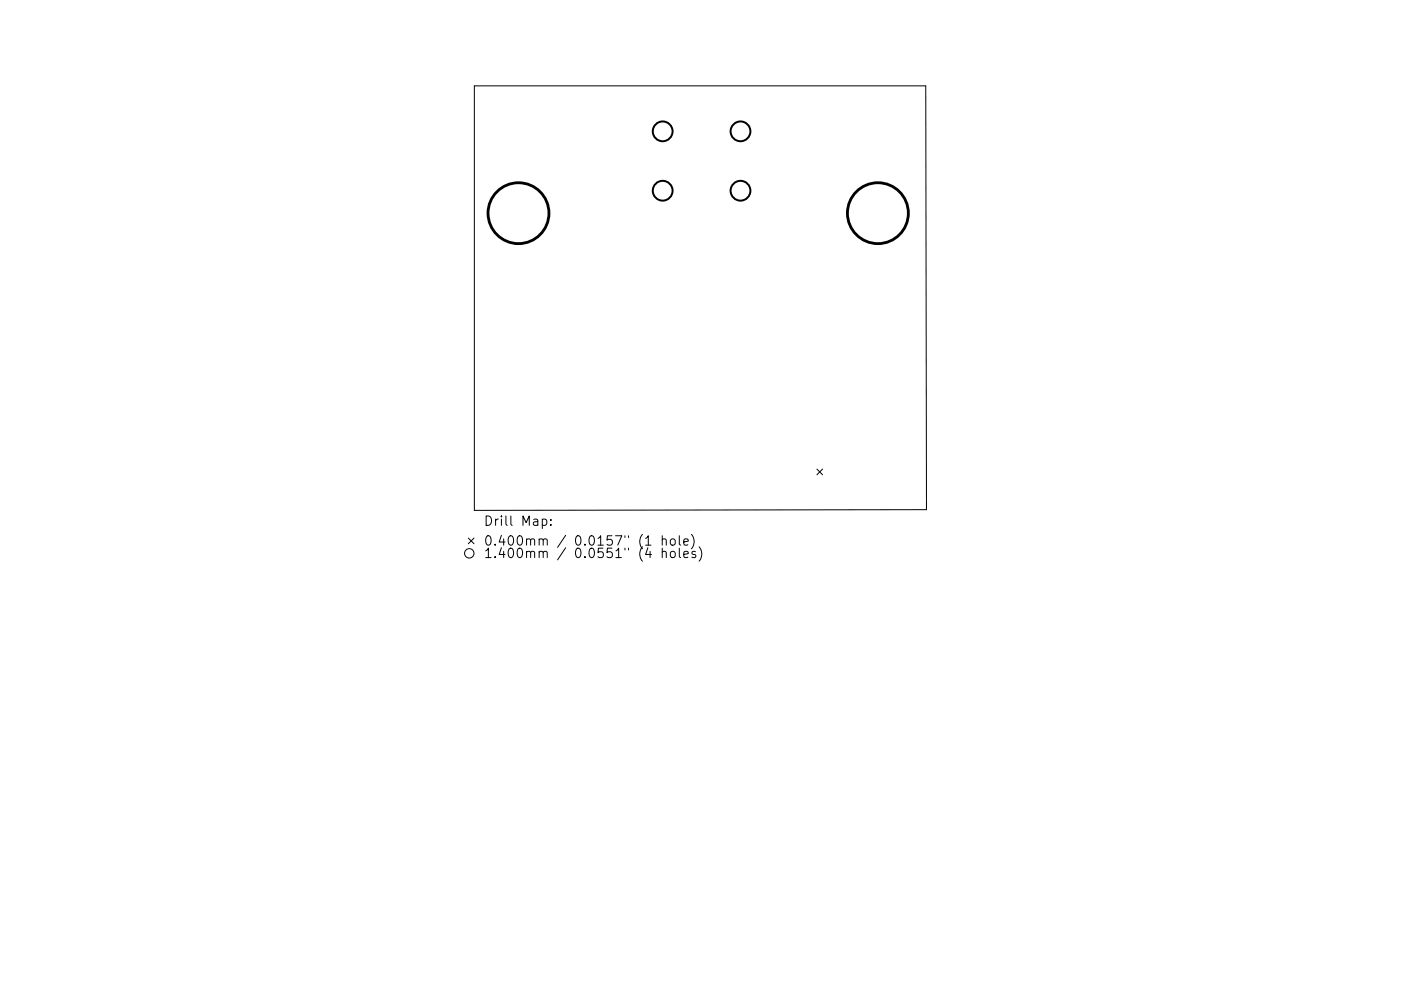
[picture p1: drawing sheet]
<svg xmlns="http://www.w3.org/2000/svg" width="297mm" height="210mm" viewBox="0 0 297 210" stroke-linecap="round" stroke-linejoin="round" font-family="sans-serif">
<defs><g id="words">
<g font-size="2.8">
<text x="102.5" y="111.6">Drill Map:</text>
<text x="102.5" y="115.8">0.400mm / 0.0157&quot; (1 hole)</text>
<text x="102.5" y="118.4">1.400mm / 0.0551&quot; (4 holes)</text>
</g>
</g></defs>
<g fill="none" stroke="#000" stroke-width=".6">
<circle cx="109.9" cy="45.2" r="6.5"/>
<circle cx="186.1" cy="45.2" r="6.5"/>
</g>
<g fill="none" stroke="#000" stroke-width=".21">
<path d="M100.6 18.2h95.7l.1 89.9-95.8 .2zM173.2 99.5l1.2 1.2M174.4 99.5l-1.2 1.2M99.3 114.2l1.2 1.2M100.5 114.2l-1.2 1.2M115 110.2l.5-.1 .4 .4v.6l-.2 .3h-.7M116.8 111.3v.2M116.8 110.2v.2M136.9 114.2l.6-.5v2M140.4 114.5a.5 .5 0 0 1 .9 .1v1.1M140.4 117.2l.3-.2 .5 .1 .1 1.2M140.4 113.7v2"/>
<path d="M140.4 116.3v2M142.2 114.5a.54 .54 0 0 1 .6-.2 .54 .54 0 0 1 .4 .4v.6a.54 .54 0 0 1-.6 .4 .54 .54 0 0 1-.5-.4zM142.2 117.2l.3-.2a.54 .54 0 0 1 .7 .4v.5a.54 .54 0 0 1-.6 .4 .54 .54 0 0 1-.5-.4zM144 113.7v1.7l.3 .3M144 116.3v1.7l.3 .3M145 115l.9-.2-.1-.4-.5-.1-.3 .3 .1 1h.7M145 117.6l.9-.2-.1-.3-.5-.1-.3 .3 .1 .9h.7M146.6 113.4a2.29 2.29 0 0 1 0 3M147.5 117.1l-.5-.1-.3 .3 .1 .2 .7 .2v.5h-.8M148.2 116a2.29 2.29 0 0 1 0 3.1"/>
<circle cx="99.5" cy="117.4" r="1"/>
</g>
<g fill="none" stroke="#000" stroke-width=".42">
<circle cx="140.5" cy="27.9" r="2.1"/>
<circle cx="157" cy="27.9" r="2.1"/>
<circle cx="140.5" cy="40.5" r="2.1"/>
<circle cx="157" cy="40.5" r="2.1"/>
</g>
<use href="#words"/>
</svg>
